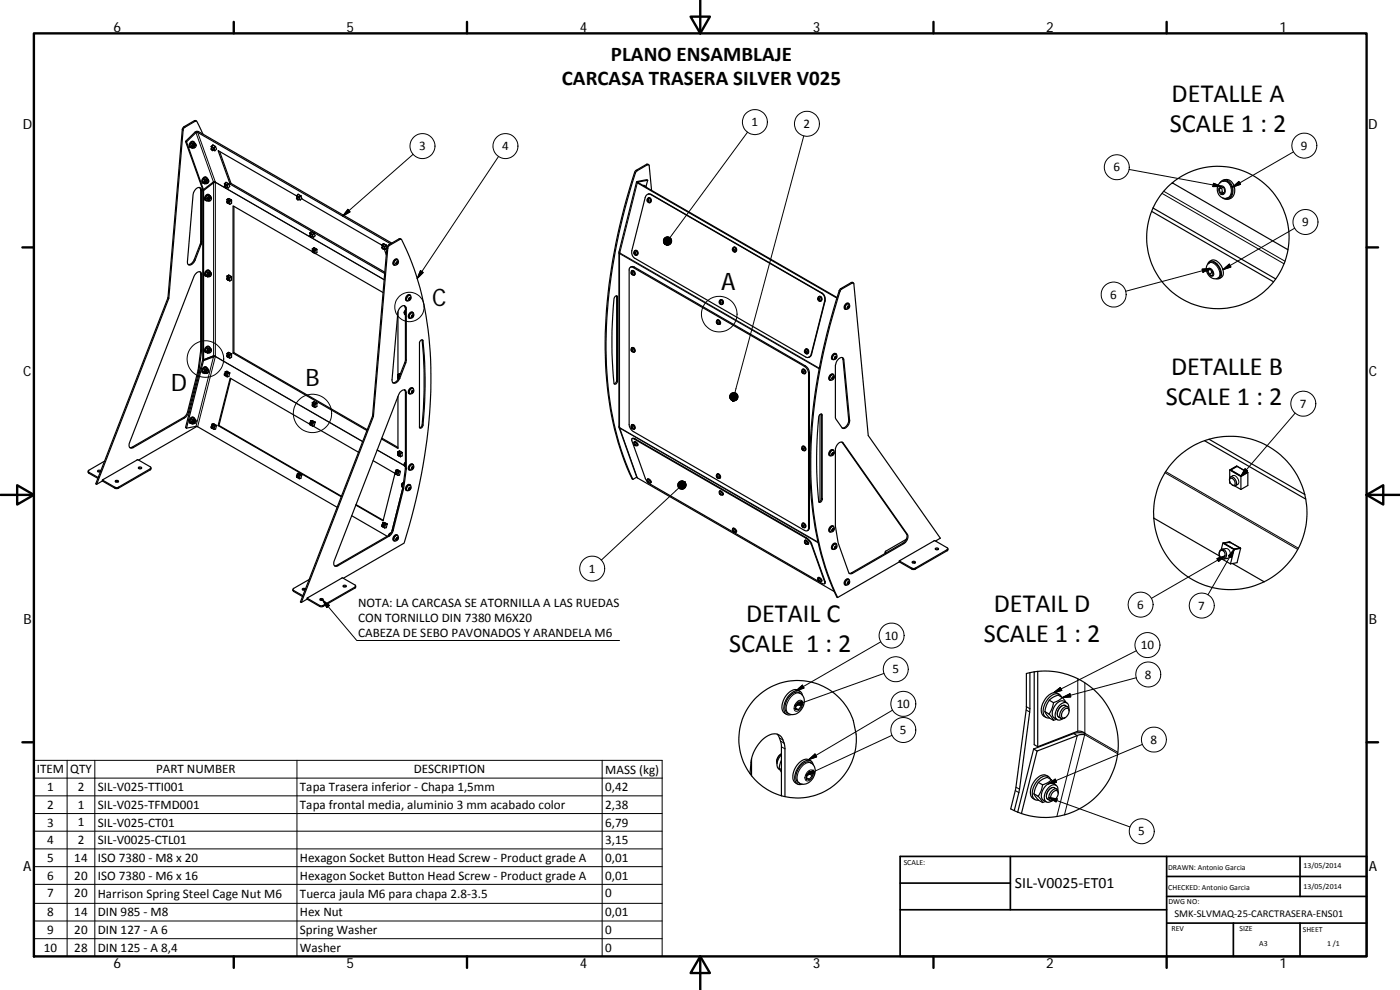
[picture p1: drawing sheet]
<svg xmlns="http://www.w3.org/2000/svg" width="420mm" height="297mm" viewBox="0 0 420 297" stroke-linecap="round" stroke-linejoin="round" font-family="sans-serif">
<defs><g id="words">
<g font-size="7.9">
<text x="351.6" y="30.6">DETALLE A</text>
<text x="351.1" y="39.6">SCALE 1 : 2</text>
<text x="351.5" y="112.5">DETALLE B</text>
<text x="349.9" y="121.5">SCALE 1 : 2</text>
<text x="298.2" y="183.8">DETAIL D</text>
<text x="223.9" y="186.5">DETAIL C</text>
<text x="218.8" y="195.5">SCALE 1 : 2</text>
<text x="295.3" y="192.7">SCALE 1 : 2</text>
</g>
<g font-size="7.2">
<text x="216.5" y="86.9">A</text>
<text x="129.7" y="91.8">C</text>
<text x="51.3" y="117.2">D</text>
<text x="91.7" y="115.9">B</text>
</g>
<g font-size="6.3">
<text x="183.4" y="18.4">PLANO ENSAMBLAJE</text>
<text x="168.6" y="25.6">CARCASA TRASERA SILVER V025</text>
</g>
<text font-size="4.7" x="304.6" y="266.5">SIL‐V0025‐ET01</text>
<g font-size="4.2">
<text x="34" y="9.6">6</text>
<text x="104" y="9.6">5</text>
<text x="174" y="9.6">4</text>
<text x="244" y="9.6">3</text>
<text x="314" y="9.6">2</text>
<text x="384" y="9.6">1</text>
<text x="6.8" y="38.7">D</text>
<text x="410.6" y="38.7">D</text>
<text x="7" y="112.9">C</text>
<text x="410.8" y="112.9">C</text>
<text x="7" y="187.1">B</text>
<text x="410.8" y="187.1">B</text>
<text x="7" y="261.3">A</text>
<text x="410.8" y="261.3">A</text>
<text x="34" y="290.4">6</text>
<text x="104" y="290.4">5</text>
<text x="174" y="290.4">4</text>
<text x="244" y="290.4">3</text>
<text x="314" y="290.4">2</text>
<text x="384" y="290.4">1</text>
</g>
<g font-size="3.9">
<text x="225.5" y="37.9">1</text>
<text x="241.2" y="38.4">2</text>
<text x="125.8" y="45.1">3</text>
<text x="150.7" y="45.1">4</text>
<text x="390.4" y="45">9</text>
<text x="334.2" y="51.5">6</text>
<text x="390.8" y="67.9">9</text>
<text x="333.2" y="89.7">6</text>
<text x="390.1" y="122.4">7</text>
<text x="176.8" y="171.9">1</text>
<text x="107.5" y="182.1">NOTA: LA CARCASA SE ATORNILLA A LAS RUEDAS</text>
<text x="341.3" y="182.7">6</text>
<text x="359.6" y="182.9">7</text>
<text x="107.5" y="186.6">CON TORNILLO DIN 7380 M6X20</text>
<text x="107.5" y="191.1">CABEZA DE SEBO PAVONADOS Y ARANDELA M6</text>
<text x="265.6" y="191.9">10</text>
<text x="342.4" y="194.8">10</text>
<text x="267.8" y="202">5</text>
<text x="343.6" y="203.6">8</text>
<text x="269.1" y="212.4">10</text>
<text x="270.1" y="220.3">5</text>
<text x="345.3" y="223.2">8</text>
<text x="11.1" y="232.1">ITEM</text>
<text x="21.1" y="232.1">QTY</text>
<text x="46.9" y="232.1">PART NUMBER</text>
<text x="124.2" y="232.1">DESCRIPTION</text>
<text x="181.6" y="232.2">MASS (kg)</text>
<text x="14.2" y="237.4">1</text>
<text x="23.3" y="237.4">2</text>
<text x="29.4" y="237.4">SIL‐V025‐TTI001</text>
<text x="90" y="237.4">Tapa Trasera inferior ‐ Chapa 1,5mm</text>
<text x="181.6" y="237.4">0,42</text>
<text x="14.2" y="242.7">2</text>
<text x="23.3" y="242.7">1</text>
<text x="29.4" y="242.7">SIL‐V025‐TFMD001</text>
<text x="90" y="242.8">Tapa frontal media, aluminio 3 mm acabado color</text>
<text x="181.6" y="242.7">2,38</text>
<text x="14.2" y="248">3</text>
<text x="23.3" y="248">1</text>
<text x="29.4" y="248">SIL‐V025‐CT01</text>
<text x="181.6" y="248">6,79</text>
<text x="341.6" y="250.6">5</text>
<text x="14.2" y="253.3">4</text>
<text x="23.3" y="253.3">2</text>
<text x="29.4" y="253.3">SIL‐V0025‐CTL01</text>
<text x="181.6" y="253.3">3,15</text>
<text x="14.2" y="258.6">5</text>
<text x="14.2" y="263.9">6</text>
<text x="22.3" y="258.6">14</text>
<text x="22.3" y="263.9">20</text>
<text x="29.4" y="258.6">ISO 7380 ‐ M8 x 20</text>
<text x="29.4" y="263.9">ISO 7380 ‐ M6 x 16</text>
<text x="90" y="258.7">Hexagon Socket Button Head Screw ‐ Product grade A</text>
<text x="90" y="264">Hexagon Socket Button Head Screw ‐ Product grade A</text>
<text x="181.6" y="258.6">0,01</text>
<text x="181.6" y="263.9">0,01</text>
<text x="14.2" y="269.2">7</text>
<text x="22.3" y="269.3">20</text>
<text x="29.4" y="269.3">Harrison Spring Steel Cage Nut M6</text>
<text x="90" y="269.3">Tuerca jaula M6 para chapa 2.8‐3.5</text>
<text x="181.6" y="269.3">0</text>
<text x="14.2" y="274.9">8</text>
<text x="22.3" y="274.9">14</text>
<text x="29.4" y="274.9">DIN 985 ‐ M8</text>
<text x="90" y="274.9">Hex Nut</text>
<text x="181.6" y="274.9">0,01</text>
<text x="14.2" y="280.2">9</text>
<text x="22.3" y="280.2">20</text>
<text x="29.4" y="280.2">DIN 127 ‐ A 6</text>
<text x="90" y="280.3">Spring Washer</text>
<text x="181.6" y="280.2">0</text>
<text x="13.2" y="285.6">10</text>
<text x="22.3" y="285.6">28</text>
<text x="29.4" y="285.6">DIN 125 ‐ A 8,4</text>
<text x="90" y="285.6">Washer</text>
<text x="181.6" y="285.6">0</text>
</g>
<text font-size="3.1" x="352.5" y="275.1">SMK‐SLVMAQ‐25‐CARCTRASERA‐ENS01</text>
<g font-size="2.4">
<text x="271.2" y="259.7">SCALE:</text>
<text x="350.6" y="260.9">DRAWN: Antonio Garcia</text>
<text x="391.2" y="260.6">13/05/2014</text>
<text x="350.6" y="267">CHECKED: Antonio Garcia</text>
<text x="391.2" y="266.6">13/05/2014</text>
<text x="350.6" y="271.4">DWG NO:</text>
<text x="351.6" y="279.3">REV</text>
<text x="372" y="279.4">SIZE</text>
<text x="391" y="279.5">SHEET</text>
<text x="377.9" y="283.8">A3</text>
<text x="398.3" y="283.8">1 /1</text>
</g>
</g></defs>
<g fill="none" stroke="#000" stroke-width=".36">
<path d="M59 36.3l-.7-.1-3.1 1.8-.5 .7-4.3 50.6M55.7 42.4l2.8-2.8 .5-.2 .6 .1 58 33.4M56 42.6l-.3-.2 5.1 14.3 .3 .2 3-2.3M56 42.6l2.8-2.8 .4-.1 58 33.5M56 42.6l5.1 14.3M57 43.8l.3 .5M57 43.8l.3 .2M57.3 44l.4 .4M57.3 42.9l-.3 .9M57.3 44.3l.4 .1M57.3 42.9l.4 .2M57.7 43.1l-.4 .9"/>
<path d="M57.9 44.4l-.2 .1M58.1 42.5a1.04 1.04 0 0 0-1.2 .5 1.04 1.04 0 0 0 .2 1.2M58.3 42.7a.98 .98 0 0 0-1.2 .1 .98 .98 0 0 0-.2 1.2l.4 .3M58.3 42.7l-.3-.2-.7 .4M58.3 42.7l-.6 .4M58.3 42.7l.3 .4M58.4 43.7l.2-.2a.33 .33 0 0 1 .1 .5 .33 .33 0 0 1-.4 .1zM58.7 43.1a.74 .74 0 0 0-1 .3 .74 .74 0 0 0 .2 1M58.7 43.4a.5 .5 0 0 0-.7 .2 .5 .5 0 0 0 .2 .7M58.8 43.5a.41 .41 0 0 0-.3-.4 .41 .41 0 0 0-.5 .4 .47 .47 0 0 0-.3 .6 .47 .47 0 0 0 .6 .2M58.8 43.7a.38 .38 0 0 0-.6 0 .38 .38 0 0 0 .3 .6v-.1M58.9 56.6a.89 .89 0 0 1 1.1-.3 .89 .89 0 0 1 .5 1v15.5l-1.9 5.2a1.62 1.62 0 0 1-2.1 1.4l-.3-.9 1.7-20.1 .4-1.1z"/>
<path d="M59.9 56.3l.3 .7v15.7l-1.9 5.2a2.03 2.03 0 0 1-1.8 1.5M60.8 54.5l.3 .5M60.8 54.5l.3 .2M60.8 57v50.7l.3 .2 3-1.2 .5 .2M60.8 57l.3 .2M60.9 40.2l-2-3.9-3.4 1.9-.5 .7-4.3 50.6-.3-.2M61 56.9l-.2 .1M61.1 57.2v50.7M61.1 54.7l.4 .4M61.1 53.6l-.3 .9M61.1 55l.4 .1M61.1 53.6l.4 .2"/>
<path d="M61.5 53.8l-.4 .9M61.7 55.1h-.2M61.7 59.3l.1 .8 .3 .2M61.7 59.3l.3 .2M61.9 53.2a1.05 1.05 0 0 0-1.1 .5 1.05 1.05 0 0 0 .1 1.2M62 59.5l.1 .8M62.1 53.4a.99 .99 0 0 0-1.2 .1 .99 .99 0 0 0-.2 1.2l.4 .3M62.1 53.4l-.3-.1-.7 .3M62.1 53.4l-.6 .4M62.1 53.4l.3 .4M62.2 54.4l.2-.1a.32 .32 0 0 1 .2 .4 .32 .32 0 0 1-.5 .1zM62.2 58.6l-.5 .7"/>
<path d="M62.2 58.6h.7M62.2 58.6l.4 .2M62.5 53.8a.73 .73 0 0 0-1 .3 .73 .73 0 0 0 .2 1M62.5 54.1a.5 .5 0 0 0-.6 .2 .5 .5 0 0 0 .1 .7M62.6 58.8h.6M62.6 58.8l-.6 .7M62.6 54.5v-.2a.41 .41 0 0 0-.6 .1 .41 .41 0 0 0 .3 .6v-.1M62.6 54.2a.42 .42 0 0 0-.4-.4 .42 .42 0 0 0-.4 .4 .46 .46 0 0 0-.3 .6 .46 .46 0 0 0 .7 .2M62.7 58.4a1.03 1.03 0 0 0-1.1 .5 1.03 1.03 0 0 0 .1 1.2M62.9 58.6l.3 .2M62.9 58.6a1.01 1.01 0 0 0-1.2 .2 1.01 1.01 0 0 0-.1 1.2l.3 .2M63 59.6l.2-.1a.32 .32 0 0 1 .2 .5 .32 .32 0 0 1-.5 0z"/>
<path d="M63.2 58.8l.1 .3a.74 .74 0 0 0-1 .3 .74 .74 0 0 0 .2 .9M63.4 59.4a.5 .5 0 0 0-.7 .1 .5 .5 0 0 0 .2 .7M63.4 44l.8 .5M63.4 44.7l.4 .5zM63.4 44l.1 .5M63.4 44l.5-.5 .8 .5 .3 .7-.5 .5M63.4 44.8v-.2l.3 .2 .2 .3-.1 .1M63.4 59.5a.4 .4 0 0 0-.3-.5 .4 .4 0 0 0-.5 .4 .47 .47 0 0 0-.3 .6 .47 .47 0 0 0 .7 .2M63.5 44h.1M63.5 59.7l-.1-.2a.45 .45 0 0 0-.5 .2 .45 .45 0 0 0 .1 .5h.2M63.5 44l.7 .4M63.7 44.3l-.3 .3"/>
<path d="M63.9 54.7l.2 .2M63.9 43.5l-.5 .5 .8 .5 .5-.5M63.9 43.5l.8 .5M63.9 43.5l-.4 .5M64.1 54.6h.5l-.5 .3M64.1 45l.4 .2M64.1 54.9l-3 2.3M64.2 44.9l-.3 .3M64.2 44.5l.3 .7M64.2 44.4v.1M64.3 54.5l-.2 .1M64.7 44h.1"/>
<path d="M64.7 44l-.5 .4M64.7 44l-.5 .5M65.9 45.4l3.4 9.6M67.3 55.9l.1-.1 .3 .2 .2 .3-.2 .1M67.3 55.2l.9 .5M67.3 55.2l.2 .4M67.4 55.9l.4 .4zM67.4 55.2h.1M67.4 55.2l.5-.5 .7 .5M67.4 55.2l.8 .4M67.7 55.5l-.4 .3M67.8 54.7l.9 .5"/>
<path d="M67.8 54.7l-.5 .5M67.8 54.7l-.4 .5 .8 .4 .5-.4M68.1 56.2l.4 .2M68.1 59.8l.9 .5M68.1 59.8v.6a.31 .31 0 0 1 .5 .2 .31 .31 0 0 1-.2 .4h-.1M68.2 56.1l-.3 .3M68.2 55.7l.3 .7M68.2 55.6h.1M68.2 59.8v.1M68.2 59.8l.5-.2 .8 .4M68.2 59.8l.8 .5M68.6 59.6l.9 .4v1l-.5 .3"/>
<path d="M68.6 55.2h.1M68.6 55.2l-.4 .4M68.6 59.6l-.5 .2M68.7 59.6l-.5 .2 .8 .5 .5-.3M68.7 55.2l.2 .7-.4 .5M68.7 55.2l-.5 .5M69.1 55.3l-3.6-10.1 23.5 13.6M69.1 55.3l46.4 26.8M69.3 55l46.2 26.7M69.3 55l-.2 .3M89 59.5l.4 .2v.3M89 59.5l.4 .4z"/>
<path d="M89 59.5v.1M89 58.8l.2 .4M89 58.8l.8 .4M89 58.8l.5-.5 .8 .5 .3 .8-.5 .4M89.1 58.8h.1M89.1 58.8l.7 .4M89.3 59.1l-.3 .3M89.5 58.3l-.5 .5 .8 .4 .5-.4M89.5 58.3l.8 .5M89.5 58.3l-.4 .5M89.7 59.8l.4 .2M89.8 59.7l-.3 .2"/>
<path d="M89.8 59.2l.3 .8M89.8 59.2h.1M90.3 58.8l-.5 .4M90.3 58.8h.1M90.5 59.6l24.1 14M191 54.6l-5.2 20.9 .1 .6-.1-.4M193 55.6l.5 .1M193.1 55.7h.3l.3 .3M193.4 55.9l.3 .1M193.7 56l.3 .2M194 58.5l.6-.3 .7 .2 51.3 29.6a2.17 2.17 0 0 1 .9 2.3l-4 15.9a1.12 1.12 0 0 1-1.7 .9l-51.3-29.6a2.16 2.16 0 0 1-.9-2.3l4-16zM194 56.2v.1"/>
<path d="M194.4 54.1l-.3-.2-3.1 .7 60.2 34.8M194.4 54.1l-3 .6 59.8 34.6M194.4 59.6a.63 .63 0 0 1 .9 .4 .63 .63 0 0 1-.7 .7M194.4 54.1l-.6 2 .2 .1M194.4 59.6a.62 .62 0 0 1 .9 .1 .62 .62 0 0 1-.3 .9 .62 .62 0 0 1-.8-.4zM194.5 60v.3M194.5 60h-.2M194.6 59.9l-.1 .1M194.6 58.2l.8 .1 51.4 29.7a2.17 2.17 0 0 1 .8 2.3l-4.1 16.2-.2 .4-.8 .4M194.7 59.4a.76 .76 0 0 1 .8 .6 .76 .76 0 0 1-.6 .8M194.7 49.4l-.7-.1-3.3 2a162.9 162.9 0 0 0-8.8 60.5 86.2 86.2 0 0 0 7.8 31.9l.3 .1M195.5 57.1l-.7-7.6-.5-.1-3.3 2a162.3 162.3 0 0 0-8.9 60.5 87.3 87.3 0 0 0 7.9 31.9"/>
<path d="M351.8 54.9l-1.3 1.1-2.3 2.7-2.2 3.7M351.8 54.9a21.3 21.3 0 0 1 24.4-2.1 21.3 21.3 0 0 1 10.3 22.1zM366 55a2.12 2.12 0 0 1 2.3-.6 2.12 2.12 0 0 1 1.4 1.9 2.2 2.2 0 0 1-.4 2.6 2.2 2.2 0 0 1-2.5 .4 2.89 2.89 0 0 1-.8-4.3zM366.1 54.9a2.02 2.02 0 0 1 2.1-.9 2.02 2.02 0 0 1 1.5 1.7 2.82 2.82 0 0 1-1.6 4.1l-1.2-.4M366.6 55.9l.8 .5 .2 1.2-.7 .6-.8-.4-.2-1.2zM366.6 56.5l-.7 .1M366.6 56.5l.2 1.1M366.8 57.6l.5 .2M366.8 57.6l-.7 .2M367 56.2l-.4 .3M367.3 54a2.84 2.84 0 0 1 3.2 3.6 2.31 2.31 0 0 1-2.1 2.2M62.1 60.3h.4"/>
<path d="M68.1 60.7l.2 .2M68.4 60.2l-.2 .1M68.5 61l.5 .3M68.7 60.9l-.1 .1M69 60.3v1M69.5 60h.1M69.5 60l-.5 .3M70.2 61.9v43.9M93 70.7v-.1l.3 .2 .2 .3h-.2M93 70l.8 .5M93 70l.1 .4M93 70.7l.4 .4z"/>
<path d="M93.1 70h.1M93.1 70l.7 .4M93.2 70.3l-.2 .3M93.5 69.5l.8 .5 .3 .7-.5 .5M93.5 69.5l-.5 .5M93.5 69.5l-.5 .5 .8 .4 .5-.4M93.5 69.5l-.4 .5M93.5 69.5l.7 .5M93.7 71l.4 .2M93.7 75.4v-.2a.31 .31 0 0 1 .5 .1 .31 .31 0 0 1-.2 .5l-.1-.1M93.7 74.7l.9 .4M93.7 74.7l.6-.4 .8 .5v1l-.5 .3"/>
<path d="M93.7 74.7v.5M93.8 70.9l-.3 .2M93.8 70.5l.3 .7M93.8 70.4h.1M93.8 74.7h.1M93.8 74.7l.8 .4M93.9 75.7l-24-13.9v44.2M94 75.1h-.2M94.1 75.8l.5 .3M94.2 70h.1M94.2 70l-.4 .4M94.3 74.4l-.5 .3"/>
<path d="M94.3 74.3l-.5 .4 .8 .4 .5-.3M94.3 74.4l.7 .4M94.3 70l-.5 .5M94.3 75.7l-.1 .1M94.6 75.1v1M94.6 76.1l20.4 11.7M95 74.8h.1M95 74.8l-.4 .3M95.1 74.8l-.5 .3M114.6 74.3l.1-.1 .3 .2 .1 .3M114.6 73.6l.8 .4M114.6 73.6l.2 .4"/>
<path d="M114.6 74.3l.4 .4zM114.7 73.6l.4-.5 .8 .5M114.7 73.6h.1M114.7 73.6l.7 .4M114.9 73.9l-.3 .3M115 74.7h.1M115.1 73.1l.8 .5 .2 .6M115.1 73.1l-.5 .5M115.1 73.1l-.5 .5 .8 .4 .5-.4M115.4 74.4l-.3 .3M115.4 74l.3 .8M115.4 74h.1"/>
<path d="M115.7 74.8l-.4-.2 .6 1.9M115.9 73.6h.1M115.9 73.6l-.5 .4M116.1 74.4l-.4 .4M118.6 78.1a.72 .72 0 0 1 1 .4 .72 .72 0 0 1-.5 .9 .67 .67 0 0 1-1-.2 .67 .67 0 0 1 .4-1zM118.9 79.1l.2 .1M119.1 78.6v.2M119.1 78.6h.3v.3l-.5 .3zM119.1 78.8l-.2 .2M119.1 78.8l.3 .1M119.2 77.8a1.05 1.05 0 0 0-1.1 .5 1.05 1.05 0 0 0 .1 1.2M119.4 78.1a.71 .71 0 0 0-.8-.3 .71 .71 0 0 0-.5 .8 .55 .55 0 0 0-.1 .6 .55 .55 0 0 0 .6 .3"/>
<path d="M120.4 71.8l-.6-.1-3.2 1.8-.5 .7-4.3 50.6M185.7 75.9v52.1l.3 .5-.2-.4M190.4 75.4a.63 .63 0 0 1 1 .4 .63 .63 0 0 1-.8 .7M190.5 75.6l.2 .2-.1 .4-.3-.4zM190.5 75.8l.1 .3M190.5 75.8h-.2M190.6 76.1h.1M190.6 76.1h-.2M190.6 75.7l-.1 .1M190.7 75.2a.73 .73 0 0 1 .8 .6 .73 .73 0 0 1-.5 .8M194.3 60h.4l-.1 .4zM194.5 60.3h.2"/>
<path d="M194.5 60.3h-.1M219.9 74.4a.61 .61 0 0 1 1 .1 .61 .61 0 0 1-.3 .9 .61 .61 0 0 1-.8-.5zM220 74.4a.63 .63 0 0 1 .9 .4 .63 .63 0 0 1-.7 .7M220.1 74.7l.2 .1-.1 .4-.2-.1zM220.1 74.8l.1 .3M220.1 74.8h-.2M220.2 75.1h.1M220.2 75.1h-.2M220.2 74.7l-.1 .1M220.3 74.2a.73 .73 0 0 1 .8 .6 .73 .73 0 0 1-.6 .8M345.6 63.4l36.6 21.2M346 62.4a21.4 21.4 0 0 0 8.8 27.3 21.4 21.4 0 0 0 28.1-6"/>
<path d="M346 62.4l36.9 21.3M362.5 79.2a1.35 1.35 0 0 1 1.1-.9 1.35 1.35 0 0 1 1.3 .6 3.7 3.7 0 0 1 1.3 4.5l-.7 .3-.5-.1M362.7 79a1.79 1.79 0 0 1 2.8 .8 2.45 2.45 0 0 1 .1 3.6 2.76 2.76 0 0 1-3.1-1.1 2.76 2.76 0 0 1 .2-3.3zM363 78.5a2.17 2.17 0 0 1 3.3 1 2.83 2.83 0 0 1 .3 3.7l-.6 .4M386.5 74.9l-.9 3.7-1.4 2.9-1.3 2.2M50.4 89.3l-21.7 55.9 .3 .1M50.7 89.5l-21.7 55.8M58.7 82.2a.95 .95 0 0 1 .8-.7 .95 .95 0 0 1 1 .6v23.2l-.8 6.1-3.2 12.7-1.1 1.3-15.4 8.9a.86 .86 0 0 1-1.2-.1 .86 .86 0 0 1 0-1.1zM60 81.5l.2 .5v23.2l-.8 6-3.2 12.7-.5 .8-.6 .5-15.4 9-.7 .1M61.6 82.4l.4 .5M61.6 82.4l.3 .2M61.9 82.6l.4 .5"/>
<path d="M62 81.6l-.4 .8M62 82.9l.3 .2M62 81.6l.3 .1M62.3 81.7l-.4 .9M62.5 83l-.2 .1M62.7 81.1a1.03 1.03 0 0 0-1.1 .5 1.03 1.03 0 0 0 .1 1.2M62.9 81.3a.86 .86 0 0 0-1 0 .86 .86 0 0 0-.4 .9l.1 .5 .4 .2M63 81.3l.2 .4M63 81.3l-.7 .4M63 81.3l-.4-.1-.6 .4M63 82.3l.2-.1a.33 .33 0 0 1 .2 .5 .33 .33 0 0 1-.5 0zM63.3 81.8a.74 .74 0 0 0-1 .3 .74 .74 0 0 0 .2 .9"/>
<path d="M63.4 82.1a.5 .5 0 0 0-.7 .1 .5 .5 0 0 0 .2 .7M63.4 82.2a.41 .41 0 0 0-.3-.5 .41 .41 0 0 0-.5 .4 .47 .47 0 0 0-.2 .6 .47 .47 0 0 0 .6 .3M63.5 82.4a.31 .31 0 0 0-.3-.4 .31 .31 0 0 0-.3 .3l-.1 .6 .4-.1M68.1 83.6v-.1a.31 .31 0 0 1 .5 .1 .31 .31 0 0 1-.3 .5M68.1 83.6v.1M68.1 82.8l.9 .5 .5-.3M68.1 82.8l.5-.3 .9 .5v1l-.5 .3M68.1 82.8v.7M68.1 83.8h.1M68.2 83.5l.4-.2 .1 .3M68.2 82.8v.1M68.2 82.8l.5-.2 .8 .4"/>
<path d="M68.2 82.8l.8 .5M68.7 82.6l-.5 .2 .8 .5 .5-.3M68.7 84l-.1 .1 .4 .2M69 83.3v1M69.5 83h.1M69.5 83l-.5 .3M119.4 93.6v18.8M120.2 92.2a.94 .94 0 0 1 1.1-.5 .94 .94 0 0 1 .6 1.1v15.5l-1.9 5.2a1.69 1.69 0 0 1-2.1 1.3l-.2-.8 1.7-20.4zM121.3 93.8l.4-.6-.4 .8M121.3 91.7l.4 1v15.2l-2 5.4a1.98 1.98 0 0 1-1.8 1.5M121.5 94.3v.1M121.5 94.3l.2 .3"/>
<path d="M121.5 94.3l.2 .1M121.7 93.3l-.4 .7 .2 .3M121.7 93.7l-.2 .6M122.2 88.9a.72 .72 0 0 1 1.2 .1 .72 .72 0 0 1-.4 1.1l-.3 .1a.63 .63 0 0 1-.7-.3 .63 .63 0 0 1 .1-.8zM122.9 89.3v.2M122.9 89.3h.3v.3l-.5 .3zM122.9 89.5l-.2 .2 .2 .2M122.9 89.5l.3 .1M123.1 88.5a1.03 1.03 0 0 0-1.2 .5 1.03 1.03 0 0 0 .2 1.2M123.2 94a.74 .74 0 0 1 1 .4 .74 .74 0 0 1-.5 1h-.2a.69 .69 0 0 1-.8-.4 .69 .69 0 0 1 .4-.9zM123.2 88.8a.72 .72 0 0 0-.8-.3 .72 .72 0 0 0-.4 .8 .54 .54 0 0 0-.2 .6 .54 .54 0 0 0 .6 .3M123.7 94.6l.1 .1"/>
<path d="M123.8 94.5h.2v.3l-.5 .3zM123.8 94.7l-.3 .3 .3 .1M123.8 94.7l.2 .1M123.9 93.7a1.04 1.04 0 0 0-1.2 .5 1.04 1.04 0 0 0 .2 1.2M124.1 94a.71 .71 0 0 0-.9-.2 .71 .71 0 0 0-.4 .7 .56 .56 0 0 0-.2 .7 .56 .56 0 0 0 .6 .3M184.6 88.9l.6-.1 .1 .3v25.2a.64 .64 0 0 1-.2 .8 .64 .64 0 0 1-.8-.1 121.4 121.4 0 0 1 .1-25.7zM185 88.8l.1 25.4-.3 .7-.5 .2M189.1 80.2h.8l51.7 29.9a2.69 2.69 0 0 1 1.1 2v46.3a.76 .76 0 0 1-.4 .8 .76 .76 0 0 1-.9-.1l-51.3-29.6a2.68 2.68 0 0 1-1.3-2.1v-46.4zM189.2 80.2l.6-.3 .5 .2 51.4 29.7a2.54 2.54 0 0 1 1.2 2.1v46.6l-.6 .7M189.5 81.4a.64 .64 0 0 1 .9 .3 .64 .64 0 0 1-.3 .9M189.5 81.4a.6 .6 0 0 1 .9 .4 .6 .6 0 0 1-.5 .8l-.5-.6zM189.5 82l.2-.1 .1 .2"/>
<path d="M189.6 81.8l.2 .1v.4l-.3-.3zM189.6 81.3a.76 .76 0 0 1 .9 .3 .76 .76 0 0 1-.1 1M189.8 82.1l.1 .1M189.8 82.1l-.2 .1M215.1 96.2a.68 .68 0 0 1 .8 .1 .68 .68 0 0 1 .2 .8l-.4 .2M215.1 96.2a.6 .6 0 0 1 .9 .3 .6 .6 0 0 1-.4 .8l-.6-.5zM215.2 96.6l.3 .4-.1 .1-.3-.3zM215.2 96.1a.76 .76 0 0 1 .9 .3 .76 .76 0 0 1-.1 .9M215.3 96.6l-.2 .2M215.3 96.6l.1 .3M215.4 96.9h.1M215.4 96.9l-.2 .1"/>
<path d="M216 90.1a.63 .63 0 0 1 1 .5 .63 .63 0 0 1-.8 .7M216 90.1a.61 .61 0 0 1 1 .2 .61 .61 0 0 1-.4 .9 .61 .61 0 0 1-.8-.5zM216.1 90.4l.2 .2-.1 .4-.2-.1zM216.1 90.6l.1 .2M216.1 90.6h-.1M216.2 90.8l.1 .1M216.2 90.8l-.2 .1M216.2 90.5l-.1 .1M216.3 89.9a.74 .74 0 0 1 .8 .6 .74 .74 0 0 1-.5 .9M216.5 91.3h.1M245.5 89.6h.4l-.1 .4zM245.6 89.2a.63 .63 0 0 1 1 .4 .63 .63 0 0 1-.8 .7"/>
<path d="M245.7 89.6l.1 .3M245.7 89.6h-.2M245.8 89.9h.1M245.8 89.9h-.2M245.8 89.5l-.1 .1M245.9 88.9a.75 .75 0 0 1 .8 .6 .75 .75 0 0 1-.5 .9M254 91.3a.74 .74 0 0 1 1.1 .4 .74 .74 0 0 1-.6 1l-.2 .1a.63 .63 0 0 1-.7-.3 .63 .63 0 0 1 .1-.8zM254.6 91.9v.1M254.6 92l.2 .1M254.6 92l-.3 .3 .3 .1M254.6 91.8l.2 .3-.2 .3h-.3zM254.7 91.1a1.03 1.03 0 0 0-1.2 .4 1.03 1.03 0 0 0 .2 1.3"/>
<path d="M254.9 91.3a.72 .72 0 0 0-.9-.2 .72 .72 0 0 0-.4 .7 .54 .54 0 0 0-.1 .7 .54 .54 0 0 0 .6 .3M256.1 84.9l-.6-.1-3.4 2a161.3 161.3 0 0 0-8.6 62.7 86.2 86.2 0 0 0 7.6 29.6l.3 .2M362.9 80.6l.8 .5 .5 1-.5 .6-.8-.4-.4-1.1zM363.2 80.8l-.7 .4M363.3 80.8l.4 1M363.7 81.8l.4 .2M363.7 81.8l-.8 .5M60.8 108.1l-5.1 20.2 .3 .2M60.8 108.1l.3 .1M60.8 111.4l.3 .5M60.8 111.4l.3 .2M61.1 108.2l-5.1 20.3"/>
<path d="M61.1 111.6l.4 .5M61.1 110.6l-.3 .8M61.1 111.9l.4 .2M61.1 110.6l.4 .2M61.5 110.8l-.4 .8M61.6 105.3l.7 .6M61.6 105.3l.3 .2M61.7 112l-.2 .1M61.9 110.2a1.05 1.05 0 0 0-1.2 .5 1.05 1.05 0 0 0 .2 1.2M61.9 105.5l.4 .4M62 104.4l-.4 .9M62 104.4l.3 .2"/>
<path d="M62.1 110.4a.96 .96 0 0 0-1.2 .1 .96 .96 0 0 0-.2 1.1l.4 .3M62.1 110.4l-.3-.2-.7 .4M62.1 110.4l-.6 .4M62.1 110.4l.3 .4M62.2 111.4l.2-.2a.33 .33 0 0 1 .2 .5 .33 .33 0 0 1-.5 0zM62.3 104.6l-.4 .9M62.5 110.8a.73 .73 0 0 0-1 .3 .73 .73 0 0 0 .2 .9M62.5 105.8l-.2 .1M62.5 111.1a.49 .49 0 0 0-.6 .2 .49 .49 0 0 0 .1 .7M62.6 111.4v-.2a.41 .41 0 0 0-.6 .2 .41 .41 0 0 0 .3 .5M62.6 111.2a.42 .42 0 0 0-.4-.5 .42 .42 0 0 0-.4 .4 .47 .47 0 0 0-.2 .6 .47 .47 0 0 0 .6 .3M62.7 104a1.03 1.03 0 0 0-1.1 .5 1.03 1.03 0 0 0 .1 1.2"/>
<path d="M62.9 104.2a.79 .79 0 0 0-.9-.1 .79 .79 0 0 0-.4 .8l-.1 .6 .5 .3M63 104.2l.3 .4a.74 .74 0 0 0-1 .3 .74 .74 0 0 0 .2 1M63 104.2l-.7 .4M63 104.2l-.4-.2-.6 .4M63 105.2l.2-.2a.33 .33 0 0 1 .2 .5 .33 .33 0 0 1-.5 .1zM63.4 104.9a.5 .5 0 0 0-.7 .2 .5 .5 0 0 0 .2 .7M63.4 105a.41 .41 0 0 0-.3-.4 .41 .41 0 0 0-.5 .3 .47 .47 0 0 0-.3 .7 .47 .47 0 0 0 .7 .2M63.5 105.2h.1M63.5 105.2a.38 .38 0 0 0-.7 0 .38 .38 0 0 0 .3 .6l.1-.1M63.8 106.9l.3 .2M63.8 106.9l-3 1.2M64.1 107.1l-3 1.1"/>
<path d="M64.6 106.9l-.5 .2M64.6 106.9h-.8M67.4 112.5l.8 .6M67.6 111.5l-.1 .5 .3-.1M67.6 111.5l.9 .5M67.7 111.5l.5-.1 .7 .5M67.7 111.5h.1M67.7 111.5l.8 .5M68 112.7h-.3M68.1 111.4l.8 .5-.2 1.1-.5 .1M68.1 111.4l-.5 .1M68.1 106.7v-.1a.31 .31 0 0 1 .5 .2 .31 .31 0 0 1-.2 .4h-.1"/>
<path d="M68.1 106l.9 .5 .5-.3M68.1 111.4l-.4 .1 .8 .5 .4-.1M68.1 106v.8M68.1 106.9l.1 .2M68.2 106l.5-.2 .8 .4M68.2 106v.1M68.2 106l.8 .5M68.4 106.4l-.2 .2M68.5 112l-.3 1.1M68.5 112h.1M68.5 107.2l.5 .3M68.6 105.7l-.5 .3"/>
<path d="M68.6 105.7l.9 .5M68.7 105.7l-.5 .3 .8 .5 .5-.3M68.7 107.1l-.1 .1M68.9 111.9h.1M68.9 111.9l-.4 .1M69 106.5v1M69.3 113.6l-3.6 14.1M69.5 106.2v1l-.5 .3M69.5 106.2l-.5 .3M69.9 106l40.2 23.2M70.2 105.8l40 23.1M70.2 105.8l-.3 .2"/>
<path d="M119.3 112.4l.6 .4M119.3 112.4v.7M119.3 113.3v.1M119.3 113.4h.1M119.4 112.4l.5 .4M119.4 113.5v.4M119.4 119v15.5l-4.9-2.8M119.6 112.9l.3 .1M119.6 112.9h.1M119.6 112.9l-.2 .1M119.7 113.3l-.3-.1 .1 .4M119.8 113.2l-.3-.2-.2 .3"/>
<path d="M119.9 112.1l-.5 .3M119.9 112.1l-.5 .3 .5 .3M119.9 112.1l.2 .2-.2-.2-.6 .3M120.1 117.7a.97 .97 0 0 1 .9-.7 .97 .97 0 0 1 .9 .6v23.2l-.8 5.8-3.2 12.9-.9 1.2-15.6 9.1a.85 .85 0 0 1-1.1-.1 .85 .85 0 0 1-.1-1.2zM121.4 117l.3 .7v22.9l-.8 5.8-3.4 13.2-.9 1.1-15.5 8.9-.7 .2M121.5 117.1l.1 .1M121.5 117.1h.1M123.2 116.7a.76 .76 0 0 1 1.1 .5 .76 .76 0 0 1-.8 .9 .68 .68 0 0 1-.8-.4 .68 .68 0 0 1 .4-.8zM123.7 117.3l.1 .1M123.8 117.2h.2v.3l-.5 .3zM123.8 117.4l-.3 .2 .3 .2M123.8 117.4l.2 .1"/>
<path d="M123.9 116.4a1.04 1.04 0 0 0-1.2 .5 1.04 1.04 0 0 0 .2 1.3M124.1 116.7a.71 .71 0 0 0-.9-.2 .71 .71 0 0 0-.4 .7 .54 .54 0 0 0-.2 .7 .54 .54 0 0 0 .6 .3M126.3 102.1l.5-.1a107.4 107.4 0 0 1-.1 26.1 .42 .42 0 0 1-.4 .4 .42 .42 0 0 1-.4-.4v-25.3zM126.6 102a115.2 115.2 0 0 1-.1 26l-.6 .3M189.5 104.6a.59 .59 0 0 1 .8 .3 .59 .59 0 0 1-.4 .7l-.5-.5zM189.5 104.6a.64 .64 0 0 1 .9 .2 .64 .64 0 0 1-.3 .9M189.5 105.1l.2-.2 .1 .3M189.6 104.9l.2 .5-.3-.3zM189.6 104.4a.75 .75 0 0 1 .9 .3 .75 .75 0 0 1-.1 .9M189.8 105.2l.1 .1M189.8 105.2l-.2 .1M240.7 111a.64 .64 0 0 1 .8 0 .64 .64 0 0 1 .2 .7l-.1 .4h-.2"/>
<path d="M240.7 111.5l.2-.1 .1 .3M240.8 111.4l.3 .4-.1 .1zM240.8 110.9a.62 .62 0 0 1 .8 .5 .62 .62 0 0 1-.5 .7l-.5-.5zM240.8 110.8a.74 .74 0 0 1 .9 .4 .74 .74 0 0 1-.1 .9M241 111.7h.1M241 111.7l-.2 .1M241.6 104.9a.62 .62 0 0 1 1 .5 .62 .62 0 0 1-.8 .7M241.7 105.2l.3 .4-.2 .2-.2-.4zM241.8 105.3v.3M241.8 105.3l-.2 .1M241.8 105.6l.1 .1M241.8 105.6l-.2 .1"/>
<path d="M241.8 105.3h.1M241.9 104.8h.1M241.9 104.7a.75 .75 0 0 1 .8 .6 .75 .75 0 0 1-.5 .9M249.4 112.6a.74 .74 0 0 1 1 .4 .74 .74 0 0 1-.5 1h-.2a.7 .7 0 0 1-.8-.4 .7 .7 0 0 1 .3-.9zM249.7 113.6l.2 .1M249.9 113.1v.2M249.9 113.3l.3 .1M249.9 113.3l-.2 .2M249.9 113.1h.3v.3l-.5 .3zM250.1 112.3a1.05 1.05 0 0 0-1.2 .5 1.05 1.05 0 0 0 .2 1.2M250.2 106.4a.74 .74 0 0 1 1 .4 .74 .74 0 0 1-.5 1h-.2a.68 .68 0 0 1-.8-.4 .68 .68 0 0 1 .4-.8zM250.3 112.6a.7 .7 0 0 0-.9-.3 .7 .7 0 0 0-.4 .8 .55 .55 0 0 0-.2 .6 .55 .55 0 0 0 .6 .3"/>
<path d="M250.8 107v.1M250.8 107.1l.2 .2M250.8 106.9l.2 .1v.3l-.5 .2zM250.8 107.1l-.3 .3 .3 .1M250.9 106.2a1.03 1.03 0 0 0-1.2 .4 1.03 1.03 0 0 0 .2 1.3M251.1 106.4a.71 .71 0 0 0-.9-.2 .71 .71 0 0 0-.4 .7 .55 .55 0 0 0-.2 .7 .55 .55 0 0 0 .6 .3M251.6 107.7a.83 .83 0 0 1 .9-.5 .83 .83 0 0 1 .7 .8l1.8 18.1a2.26 2.26 0 0 1-2 2.4l-2.3-3.1v-15.5a3.1 3.1 0 0 1 .9-2.2zM252.8 107.3l.2 .5 1.7 18.2a2.26 2.26 0 0 1-2 2.4M31.4 138.4l-4.9 2.9 .2 .4 2.8 1.6M41.1 138l.2-.1 3.8 2.2 .1 .5-10 5.7-.7-.1-3.8-2.2M41.1 138l-10.2 5.9M56 128.5l2.8-.6 .5 .1 41.9 24.2"/>
<path d="M57 126.5l.3 .5M57 126.5l.3 .2M57.3 126.7l.4 .5M57.3 125.7l-.3 .8M57.3 127l.4 .2M57.3 125.7l.4 .2M57.7 125.9l-.4 .8M57.9 127.1l-.2 .1M58.1 125.2a1.05 1.05 0 0 0-1.2 .5 1.05 1.05 0 0 0 .2 1.3M58.3 125.5a.97 .97 0 0 0-1.2 .1 .97 .97 0 0 0-.2 1.1l.4 .3M58.3 125.5l-.3-.2-.7 .4M58.3 125.5l-.6 .4"/>
<path d="M58.3 125.5l.3 .4M58.4 126.4l.2-.1a.33 .33 0 0 1 .1 .5 .33 .33 0 0 1-.4 0zM58.7 125.9a.74 .74 0 0 0-1 .3 .74 .74 0 0 0 .2 .9M58.7 126.2a.5 .5 0 0 0-.6 .2 .5 .5 0 0 0 .1 .6M58.8 126.3a.4 .4 0 0 0-.4-.5 .4 .4 0 0 0-.4 .4 .48 .48 0 0 0-.3 .6 .48 .48 0 0 0 .5 .3h.1M58.8 126.5v-.2a.46 .46 0 0 0-.6 .2 .46 .46 0 0 0 .1 .6l.2-.1M59.1 128l-17.5 10M63.4 128.3l.8 .5M63.6 127.3l.9 .5M63.6 127.3l-.1 .5M63.7 127.3l.5-.1 .7 .5M63.7 127.3h.1"/>
<path d="M63.7 127.3l.8 .4M63.9 127.7l-.3 .1M64 128.4l-.3 .1M64.1 127.2l.9 .5M64.1 127.2l-.5 .1M64.1 127.2l-.4 .1 .8 .5M64.5 127.7v.1M64.9 127.7h-.4M64.9 127.7h.1M64.9 127.7l-.4 .1M65 127.7l-.3 1.1h-.5M65 127.7l-.5 .1-.3 1"/>
<path d="M65.5 127.7l36.9 21.3M65.5 127.7l3.6-14.2 24.7 14.4M65.7 127.7l36.8 21.2M65.7 127.7h-.2M93 126.9a.29 .29 0 0 1 .4 0 .29 .29 0 0 1 0 .4 .29 .29 0 0 1-.4 0zM93.2 126.3l-.1 .5 .4-.1M93.3 126.3l.8 .5M93.3 126.3l.4-.1 .9 .5M93.3 126.3l.5-.1 .7 .5M93.3 126.3h.1M93.3 126.3l.8 .4M93.6 127.4l-.3 .1"/>
<path d="M93.7 120.8l.9 .5 .5-.3M93.7 120.8l.6-.3 .8 .5M93.7 120.8v.6M93.7 121.7l.1 .1M93.7 121.5v.1M93.7 121.5v-.1a.31 .31 0 0 1 .5 .1 .31 .31 0 0 1-.2 .5l-.1-.1M93.8 120.8h.1M93.8 120.8l.8 .5M93.9 127.8l13.7 7.9M94 121.3h-.2M94.1 126.7v.1M94.1 122l.5 .3"/>
<path d="M94.3 120.5l-.5 .3M94.3 120.5l-.5 .3 .8 .5 .4-.3M94.3 120.5l.7 .5M94.3 121.9l-.1 .1M94.5 126.7h-.4M94.5 126.7h.1M94.5 126.7l-.4 .1M94.6 126.7l-.3 1.1-.5 .1M94.6 126.7l-.5 .1-.3 1.1M94.6 121.3v1M95 121l-.4 .3M95.1 121v1l-.5 .3"/>
<path d="M111.8 124.8l.3 .2 4.3-50.5 .4-.8 3.5-1.9a55 55 0 0 1 5.8 14.6 124.8 124.8 0 0 1 .9 53.2 187 187 0 0 1-5.7 23.4l-18.3 10.5M111.8 124.8l-21.6 55.8 .2 .2M112 138.2l6.5 3.8-3.5 14.3-8.2-4.7M112.1 125l-21.7 55.8M114.6 131.4l4.8 2.8M119.3 135.6l.9 .5 .5-.3M119.3 135.6l.6-.3 .8 .5M119.3 135.6v.6M119.4 135.6h.1M119.4 135.6l.8 .4M119.4 136.6v-.4a.31 .31 0 0 1 .4 .1 .31 .31 0 0 1-.2 .5l-.1-.1M119.6 136l-.2 .1"/>
<path d="M119.7 136.8l.5 .3M119.9 135.3l-.5 .3 .8 .5 .5-.3M119.9 135.3l-.5 .3M119.9 135.3l.8 .5M119.9 136.7l-.1 .1M120.2 136v1.1M120.7 135.8l-.5 .2M120.7 135.8v1l-.5 .3M121.3 139.3l.4-.6-.4 .8M121.3 139.3v.1M121.5 139.8l.2 .3M121.5 139.8l.2 .2"/>
<path d="M121.7 138.8a.69 .69 0 0 0-.2 1.1M121.7 139.2l-.2 .6M123.2 139.6a.74 .74 0 0 1 1 .4 .74 .74 0 0 1-.5 .9l-.2 .1a.69 .69 0 0 1-.8-.4 .69 .69 0 0 1 .4-.9zM123.9 139.3a1.04 1.04 0 0 0-1.2 .5 1.04 1.04 0 0 0 .2 1.2M124.1 139.6a.71 .71 0 0 0-.9-.3 .71 .71 0 0 0-.4 .8 .54 .54 0 0 0-.2 .6 .54 .54 0 0 0 .6 .3M185.8 128.3l5.3 14.9M189.5 127.7a.6 .6 0 0 1 .9 .3 .6 .6 0 0 1-.5 .8l-.5-.6zM189.5 127.7a.64 .64 0 0 1 .9 .2 .64 .64 0 0 1-.3 .9M189.5 128.2l.2-.1 .1 .2M189.6 128l.2 .1v.4l-.3-.3zM189.6 127.4a.77 .77 0 0 1 .9 .4 .77 .77 0 0 1-.1 1M189.6 131.7l.4-.2 .6 .2 51.8 29.9 1.1 1.4 4.1 11.5-.1 .6"/>
<path d="M189.8 128.3l.1 .1M189.8 128.3l-.2 .1M190.3 132.8l.1-.2 .6 .3a.47 .47 0 0 1 .4 .3 .47 .47 0 0 1-.2 .5M190.3 132.6a.82 .82 0 0 1 .9 .2 .82 .82 0 0 1 .1 .9M190.4 132.7l.5 .2a.46 .46 0 0 1 .4 .4 .46 .46 0 0 1-.3 .5l-.8-.6zM190.4 132.7h-.1M190.4 133.2l.3 .4zM190.4 133.2l-.1 .1M190.6 133.4l-.1 .1M240.7 134.1a.7 .7 0 0 1 .9 .2 .7 .7 0 0 1 0 .9h-.2M240.7 134.6l.2-.1 .1 .3M240.8 134.5l.2 .1v.4l-.2-.1z"/>
<path d="M240.8 134a.69 .69 0 0 1 .7 .4 .69 .69 0 0 1-.1 .8l-.5-.1-.3-.4zM240.8 133.9a.74 .74 0 0 1 .9 .4 .74 .74 0 0 1-.1 .9M241 134.8h.1M241 134.8l-.2 .1M246.1 124.4l.4-.2 .2 .2v25.4a.63 .63 0 0 1-.2 .7 .63 .63 0 0 1-.8-.1 110.7 110.7 0 0 1 .2-25.8zM246.5 124.2v25.4l-.2 .6-.5 .4M249.2 135.4a.71 .71 0 0 1 1.2 .1 .71 .71 0 0 1-.4 1.1l-.3 .1a.64 .64 0 0 1-.8-.3 .64 .64 0 0 1 .2-.8zM249.9 135.8v.2M249.9 136l.3 .1M249.9 136l-.2 .2 .2 .2M249.9 135.8h.3v.3l-.5 .3zM250.1 135a1.04 1.04 0 0 0-1.2 .5 1.04 1.04 0 0 0 .2 1.2"/>
<path d="M250.3 135.3a.71 .71 0 0 0-.9-.3 .71 .71 0 0 0-.4 .8 .56 .56 0 0 0-.2 .6 .56 .56 0 0 0 .6 .4M251.5 133.1a.98 .98 0 0 1 1.5-.2l19.3 27.5a2.33 2.33 0 0 1-1 2.7l-15.4 8.9-.9 .1-.2-.2-3.2-9-.9-5.1v-23.1zM252.7 132.7l19.3 27.5a2.37 2.37 0 0 1-1 2.8l-15.4 8.9-.8 .1M361.5 132.2l30.4 17.6M362.9 131.8a23 23 0 0 1 28.7 16.6M362.9 131.8a23 23 0 0 0-16.6 23.6M362.9 131.8l28.7 16.6M371.2 139.9l-2 1.1 3.2 1.9 2-1.2M26.5 141.4l.2 .6 2.7 1.5M30.2 141.5h-.9M30.3 141.2h-.1a.46 .46 0 0 0-.6-.2 .46 .46 0 0 0-.2 .5h.7M30.7 144.3l-1.7 1"/>
<path d="M31 143.9l-.3 .1v.3M34.7 144.6h.8M34.7 144.2a.43 .43 0 0 1 .6-.1 .43 .43 0 0 1 .1 .5 .43 .43 0 0 1-.5 .1 .43 .43 0 0 1-.2-.5zM41.6 140.3a.45 .45 0 0 1 .5-.3 .45 .45 0 0 1 .3 .6 .5 .5 0 0 1-.5 .1 .5 .5 0 0 1-.3-.4zM41.6 140.6l.4-.2 .4 .2M45.3 140.4l-.2 .6-9.7 5.6h-.8l-3.9-2.3M89 143l.8 .6M89 142.6a.29 .29 0 0 1 .5 .1 .29 .29 0 0 1-.1 .4 .29 .29 0 0 1-.4-.1zM89.3 142l.8 .6M89.3 142l-.2 .6M89.3 142h.5l.8 .5M89.3 142.1h.1"/>
<path d="M89.3 142.1l.5-.1 .7 .4M89.3 142.1l.8 .4M89.5 142.5h-.3M89.6 143.2l-.3 .1M89.8 142l-.5 .1 .8 .4h.5M90.1 142.6l-.3 1M90.1 142.5h.1M90.5 142.4l-.4 .1M90.5 142.4v.1M90.6 142.5l-.3 1-.5 .1M90.6 142.5l-.5 .1M105.5 154.7l10.7 6.2"/>
<path d="M106.8 151.4l8.2 4.7M114.6 157.8l.8 .6M114.9 156.9l.8 .5M114.9 156.9l.4-.1 .9 .4M114.9 156.9l-.2 .5M114.9 156.9l.8 .4M114.9 156.9l.5-.1 .8 .4M114.9 156.9h.1M115.1 157.3h-.3M115.2 158l-.3 .1M116.2 157.2l-.5 .1M116.2 157.2h-.1"/>
<path d="M116.2 157.2l-.3 1.1-.5 .1M116.2 157.2l-.5 .2-.3 1M117.2 160l-.5 .6M117.4 159.9l-.6 .6M118.6 142l.8 .6M118.8 141.1l-.1 .5 .4-.1M118.9 141.1l.8 .4M118.9 141.1h.1M119.2 142.2l-.3 .1M119.3 141l.9 .5M119.3 141l-.5 .1M119.4 141l-.5 .1"/>
<path d="M119.4 141l.7 .5M119.7 141.5h.1M120.1 141.5h-.4M120.2 141.5l-.3 1.1h-.5M120.2 141.5l-.5 .1-.3 1M120.7 146l.2 .2M120.7 146l.2 .3-3.3 13M120.9 144.9l-.4 .6M121 144.9l-.4 .4-.1 .4M121 145.2h.1M121 145.2l-.3 .8M121.1 145.1l-.1 .1"/>
<path d="M121.1 144.8l-.1 .1a.77 .77 0 0 0-.3 1.2M122.4 145.7a.74 .74 0 0 1 1 .5 .74 .74 0 0 1-.6 .9l-.1 .1a.68 .68 0 0 1-.8-.4 .68 .68 0 0 1 .3-.9zM122.9 146.3v.1M122.9 146.2l.3 .1v.3l-.5 .2zM122.9 146.4l-.2 .3 .2 .1M122.9 146.4l.3 .2M123.1 145.5a1.04 1.04 0 0 0-1.2 .4 1.04 1.04 0 0 0 .2 1.3M123.2 145.8a.62 .62 0 0 0-.7-.4 .62 .62 0 0 0-.4 .7 .64 .64 0 0 0-.3 .7 .64 .64 0 0 0 .6 .4M123.7 140.1l.1 .2M123.8 140.1h.2v.3l-.2 .3h-.3zM123.8 140.3l-.3 .2 .3 .2M123.8 140.3l.2 .1"/>
<path d="M191.1 143.2l59.2 34.3M191.1 143.2l-1.1 .6M194.2 144.4l-.5-.7-4.1-11.5a.47 .47 0 0 1 .2-.7 .47 .47 0 0 1 .7 .3l51.8 30 1.1 1.3 4.1 11.5a.48 .48 0 0 1-.2 .7 .48 .48 0 0 1-.7-.3l-51.9-30.1M194.3 143.9a.75 .75 0 0 1 .9 1M194.3 143.9h.1M194.3 143.9l.2-.1 .4 .3a.48 .48 0 0 1 .3 .6 .48 .48 0 0 1-.5 .4 .48 .48 0 0 1-.4-.5zM194.3 143.8a.8 .8 0 0 1 .8 .2 .8 .8 0 0 1 .2 .8M194.4 144.4l.3 .4zM194.4 144.4l-.1 .1M194.6 144.6l-.1 .1M215.1 142.4a.61 .61 0 0 1 .9 .3 .61 .61 0 0 1-.4 .9l-.6-.6zM215.1 142.4a.69 .69 0 0 1 .9 .3 .69 .69 0 0 1-.1 .9h-.2"/>
<path d="M215.2 142.8l.2 .5zM215.2 142.3a.76 .76 0 0 1 .9 .3 .76 .76 0 0 1-.1 .9M215.3 142.9h-.2M215.3 142.9l.1 .2M215.4 143.1l.1 .1M215.4 143.1l-.2 .1M215.9 147.6l.2-.2 .4 .3a.43 .43 0 0 1 .5 .3 .43 .43 0 0 1-.2 .5M215.9 147.4a.88 .88 0 0 1 1.1 1.1M215.9 147.5l.6 .2a.46 .46 0 0 1 .4 .7 .46 .46 0 0 1-.8-.1l-.3-.4zM216 148l.3 .4zM216 148v.1M216.2 148.2l-.1 .1"/>
<path d="M219.9 158.7a.85 .85 0 0 1 1 1h-.1M219.9 158.6a.81 .81 0 0 1 .9 .2 .81 .81 0 0 1 .1 .9M219.9 158.7l.8 .3 .1 .7M219.9 158.7a.72 .72 0 0 0 .2 .8 .72 .72 0 0 0 .7 .2M220 159.2l.3 .4zM220 159.2l-.1 .1M220.2 159.3l-.1 .2M240.7 157.2a.67 .67 0 0 1 .9 0 .67 .67 0 0 1 .1 .9l-.3 .2M240.7 157.7l.2-.1 .1 .3M240.8 157.6l.3 .3-.1 .2-.2-.1zM240.8 157.1a.61 .61 0 0 1 .8 .5 .61 .61 0 0 1-.5 .7l-.5-.5zM240.8 157a.74 .74 0 0 1 .9 .4 .74 .74 0 0 1-.1 .9"/>
<path d="M241 157.9h.1M241 157.9l-.2 .1M249.4 158.1a.75 .75 0 0 1 1 .5 .75 .75 0 0 1-.5 .9l-.2 .1a.63 .63 0 0 1-.7-.3 .63 .63 0 0 1 .1-.8zM249.7 159.1l.2 .2M249.9 158.7v.1M249.9 158.8l.3 .2M249.9 158.8l-.2 .3M249.9 158.7h.3l-.3 .6-.2-.1zM250.1 157.9a1.05 1.05 0 0 0-1.2 .5 1.05 1.05 0 0 0 .2 1.2M250.3 158.2a.72 .72 0 0 0-.9-.3 .72 .72 0 0 0-.4 .8 .53 .53 0 0 0-.2 .6 .53 .53 0 0 0 .6 .3M346.3 155.4a23 23 0 0 0 33.1 19.2M346.3 155.4l19.7 11.4"/>
<path d="M369 144.1a.78 .78 0 0 1 .4-1 .78 .78 0 0 1 1 .4 1.47 1.47 0 0 1 .2 2.3l-.7-.3M369.1 141l2-1.2 3.4 2M369.1 141v2.4M369.1 144.4v.5l.3 .2M369.1 141l3.3 2M369.2 143.6a1.3 1.3 0 0 1 1.2 .6 1.3 1.3 0 0 1 0 1.4 1.43 1.43 0 0 1-1.2-2zM369.4 141l3 1.8M369.4 141l1.9-1.1 3 1.8M369.4 141v.1M370 142.7l-.7 .4M370.6 145.8l1.8 1.1M371.5 145.3l-.7 .4"/>
<path d="M372.4 142.8v.1M372.4 143v3.9M374.3 141.7l-1.9 1.1M374.3 141.7v.1M374.5 141.8v3.9l-2.1 1.2M374.5 141.8l-2.1 1.2M391.6 148.4a23 23 0 0 1-12.2 26.2M87.9 176.8l.2 .7 2.7 1.5M91.6 176.9l-.8 .1M91.7 176.7a.45 .45 0 0 0-.6-.2 .45 .45 0 0 0-.3 .5h.8M92.2 179.8l-1.8 1M92.4 179.3l-.2 .5"/>
<path d="M92.8 173.9l-4.9 2.8 .2 .5 2.8 1.5M96 179.7a.45 .45 0 0 1 .6-.2 .45 .45 0 0 1 .3 .6 .5 .5 0 0 1-.6 .1 .5 .5 0 0 1-.3-.5zM102.5 173.5l.3-.1 3.7 2.1 .2 .4-10.1 5.9-.7-.1-3.7-2.2M102.5 173.5l-10.1 5.8M103 175.7a.44 .44 0 0 1 .6-.2 .44 .44 0 0 1 .2 .6 .48 .48 0 0 1-.5 .1 .48 .48 0 0 1-.3-.5zM103 176h.9M106.7 175.8l-.2 .6-9.7 5.6-.9-.1-3.7-2.1M116.7 160.6h.1M117.1 160l-.4 .6M118.6 160.8a.76 .76 0 0 1 1 .5 .76 .76 0 0 1-.7 1 .68 .68 0 0 1-.8-.5 .68 .68 0 0 1 .4-.8zM118.9 161.8l.2 .1M119.1 161.4v.1"/>
<path d="M119.1 161.3l.3 .1v.3l-.5 .2zM119.1 161.5l-.2 .3M119.1 161.5l.3 .2M119.2 160.5a1.03 1.03 0 0 0-1.1 .5 1.03 1.03 0 0 0 .1 1.3M119.4 160.8a.71 .71 0 0 0-.8-.2 .71 .71 0 0 0-.5 .7 .57 .57 0 0 0-.1 .7 .57 .57 0 0 0 .6 .3M241.5 162.3a.74 .74 0 0 1 1.1 .7l-.2 .3M241.5 162.3h.1M241.5 162.3a.76 .76 0 0 1 .9 1h-.4l-.5-.3zM241.5 162.2a.91 .91 0 0 1 1.2 .8l-.1 .2M241.6 162.8l.3 .4zM241.6 162.8v.1M241.9 163l-.2 .1"/>
<path d="M245.5 173.5a.87 .87 0 0 1 1 1h-.1M245.5 173.4a.86 .86 0 0 1 1.1 1M245.6 173.4l.5 .3a.48 .48 0 0 1 .4 .5 .48 .48 0 0 1-.5 .4 .48 .48 0 0 1-.5-.5l-.1-.4zM245.6 173.9l.3 .5zM245.6 174l-.1 .1M245.8 174.1l-.1 .2M250.1 163.5a.71 .71 0 0 1 1.1 .1 .71 .71 0 0 1-.4 1.1l-.3 .1a.69 .69 0 0 1-.8-.4 .69 .69 0 0 1 .4-.9zM250.5 164.4l.3 .1M250.8 163.9v.2M250.8 164.1l.2 .1M250.8 163.9h.2v.3l-.5 .3zM250.8 164.1l-.3 .2"/>
<path d="M250.9 163.1a1.03 1.03 0 0 0-1.2 .5 1.03 1.03 0 0 0 .2 1.2M251.1 163.4a.71 .71 0 0 0-.9-.3 .71 .71 0 0 0-.4 .8 .57 .57 0 0 0-.1 .6 .57 .57 0 0 0 .5 .3M253.9 174.2a.72 .72 0 0 1 1.1 .1 .72 .72 0 0 1-.4 1.1l-.3 .1a.7 .7 0 0 1-.8-.4 .7 .7 0 0 1 .4-.9zM254.6 174.6v.2M254.6 174.8l.2 .1M254.6 174.8l-.3 .2 .3 .2M254.6 174.6l.2 .3-.5 .3zM254.7 173.8a1.04 1.04 0 0 0-1.2 .5 1.04 1.04 0 0 0 .2 1.2M254.9 174.1a.72 .72 0 0 0-.9-.3 .72 .72 0 0 0-.4 .8 .56 .56 0 0 0-.1 .6 .56 .56 0 0 0 .6 .3M265.7 165.7v.4M269.9 168.6l-18.5 10.7M272 161.8l-6.1 3.6-.2 .3 .1 .2"/>
<path d="M273.8 168.6a.44 .44 0 0 1 .6-.3 .44 .44 0 0 1 .2 .6 .48 .48 0 0 1-.5 .1 .48 .48 0 0 1-.3-.4zM273.8 168.8h.9M280.2 162.3l.3-.1 3.7 2.1 .2 .5-10 5.8-.7-.1-3.8-2.2M280.3 162.3l-10.4 6v.3M280.7 164.5a.44 .44 0 0 1 .6-.2 .44 .44 0 0 1 .2 .6 .48 .48 0 0 1-.5 .1 .48 .48 0 0 1-.3-.5zM280.8 164.8h.8M280.8 162.3l1.4-.8-21.6-30.8-4.4-45.7-.3-.1-3.5 2a163.1 163.1 0 0 0-8.8 60.5 86.2 86.2 0 0 0 7.8 31.9M284.5 164.6l-.3 .6-9.7 5.6h-.7l-3.9-2.2M366 166.8l-.1 .5 3.4 1.9M366.1 165.4a1.13 1.13 0 0 1 1.5 .4 1.13 1.13 0 0 1-.3 1.5 1.18 1.18 0 0 1-1.3-.5 1.18 1.18 0 0 1 .1-1.4zM366.1 165.2a1.18 1.18 0 0 1 1.4-.2 1.18 1.18 0 0 1 .6 1.3 1.12 1.12 0 0 1-1 1.5 1.12 1.12 0 0 1-1.2-1.3zM367 162.9l3.4 2"/>
<path d="M367 162.9l2-.3 3.3 1.9M367 162.9l-.5 2M367.3 163l3.1 1.7M367.3 163v.1M367.9 164.6l-1.2 .2M368.4 167.5l-1.1 .2M369.1 162.6l-1.9 .4 3.2 1.8M369.1 162.6v.1M369.1 162.7l3.1 1.7M369.1 162.7l-1.8 .3M369.9 169.1l9.5 5.5M370.4 164.7l-.1 .1"/>
<path d="M372.2 164.4l-1.8 .3M372.2 164.4l-.1 .1M372.2 164.5l-1.8 .3M372.3 164.5l-1.9 .4-1.1 4.3M372.3 164.5l-1 4.3-2 .4M96.1 180h.8M237.1 208.8a2.42 2.42 0 0 1 3.2-.7 2.42 2.42 0 0 1 1 3.1 3.4 3.4 0 0 1-5 2.7 3.5 3.5 0 0 1 .5-4.8zM238.7 212.4l.9 .5M239.5 210.7l.1 .6M239.6 211.3l-.9 1M239.6 211.3l.9 .5M239.6 210.6l.9 .1v1.1l-.9 1.1h-.9v-1.2z"/>
<path d="M240 207.4a2.79 2.79 0 0 0-4 1.2 4.4 4.4 0 0 0-.7 5.2l.8 .5M240.8 208.6a1.74 1.74 0 0 0-1.3-1.4 1.74 1.74 0 0 0-1.8 .6 5.4 5.4 0 0 0-2.1 6.1l.9 .6 1-.1M309.1 201.8l-.1 11.8-3 23.2-1.6 6.4M310.4 201.6v21.8l1 .6M310.4 201.6l-2.4 .5v10.4l-3.2 24.2-1.5 6 2.1 1M311.4 201.4a22 22 0 0 1 24 25 22 22 0 0 1-30 17.3M311.4 201.4l-1 .2M311.4 201.4v22.6M313.6 213.5l1.3 1.9M313.6 213.5l1.2 .7M314.8 214.2l1.4 1.9M314.9 210.1l-.9 1.6-.4 1.8"/>
<path d="M314.9 215.4l1.3 .7M314.9 210.1l1.3 .7M316.2 210.8l-.5 1.8-.9 1.6M317 215.8l-.8 .3M317.9 208.3a2.76 2.76 0 0 0-4 1.2 4.3 4.3 0 0 0-.8 5.3l.8 .4M318.5 209.1a1.76 1.76 0 0 0-2.9-.4 5.4 5.4 0 0 0-2.2 6.1l.6 .5 .9 .1M318.8 209.3l-1.2-.7-1.6 .6-1.1 .9M318.8 209.3l1.2 1.5M318.8 209.3l-1.1 .9-1.5 .6M319.2 213a.91 .91 0 0 1 1.4-.4 .91 .91 0 0 1 .1 1.4 1.52 1.52 0 0 1-2 1.3 1.99 1.99 0 0 1 .5-2.3zM320.2 210.9l-.9-.5a3.3 3.3 0 0 0-3.5 3.2l.2 1.5 1.3 .8M320.5 212.1l-.8-.4a2.32 2.32 0 0 0-2 3.5l.7 .4"/>
<path d="M320.7 212.5a1.36 1.36 0 0 0-.7-1.7 1.36 1.36 0 0 0-1.7 .5 3.5 3.5 0 0 0-1.2 4.5l1 .2 .8-.4M320.9 213.3a1.03 1.03 0 0 0-.6-1.3 1.03 1.03 0 0 0-1.4 .6 2.04 2.04 0 0 0-.4 3l1.2-.3M225.1 232.1a17.6 17.6 0 0 1 6.2-26 17.6 17.6 0 0 1 24.8 10.1l.8 4.1a17.6 17.6 0 0 1-22.4 18.5M225.1 232.1l.3-3.3a10.1 10.1 0 0 1 6.5-8.6 2.58 2.58 0 0 1 3.1 1.8l.4 1.4 .2 1.3v14.3M225.1 232.1l.4 .6M225.5 227.6v5.1M225.5 232.7a18.2 18.2 0 0 0 9 6.1M233.1 228.6l.1-.7a2.51 2.51 0 0 1 1.3-1.7 2.89 2.89 0 0 0-1.3 3M233.2 220.3a6.6 6.6 0 0 1 1.3 3.8v14.7M233.8 230.5l.7 .4M233.8 230.5l.7 1.1M234.5 226.5a3.4 3.4 0 0 0-.9 4.1l.4 .3"/>
<path d="M234.5 228.1l-.7 2.4M240.4 229.7a2.44 2.44 0 0 1 3.1-.7 2.44 2.44 0 0 1 1.1 3.1 3.6 3.6 0 0 1-4.6 2.9 2.38 2.38 0 0 1-.8-3.4zM242 233.3l.9 .5M242.8 231.6v.6M242.8 232.2l-.8 1M242.8 232.2l1 .5M242.9 231.5l.9 .1v1.1l-.9 1.1-.9-.1v-1.1zM243.3 228.3a2.83 2.83 0 0 0-4 1.2 4.4 4.4 0 0 0-.8 5.2l.8 .5M244.1 229.5a1.73 1.73 0 0 0-1.3-1.4 1.73 1.73 0 0 0-1.8 .6 5.4 5.4 0 0 0-2.1 6.1l.6 .5h1.3M310.2 224.7l-4.8 19M310.2 224.7l1 .6M310.3 238.2l1.3 1.9 1.3 .7"/>
<path d="M310.3 238.2l1.3 .7M311.2 225.3l-4.7 18.8M311.6 238.9l1.3 1.9M311.6 234.8l-.8 1.6-.5 1.8M311.6 234.8l1.3 .7M312.9 235.5l-.4 1.8-.9 1.6M314.6 233a2.83 2.83 0 0 0-4 1.2 4.3 4.3 0 0 0-.8 5.2l.8 .5M315.3 233.8a1.91 1.91 0 0 0-3.3-.1 5.3 5.3 0 0 0-1.9 5.7l.7 .6 .8 .1M315.5 234l-1.2-.8-1.5 .7-1.2 .9M315.5 234l1.2 1.5M315.5 234l-1.1 .8-1.5 .7M316 237.7a.9 .9 0 0 1 1.3-.4 .9 .9 0 0 1 .1 1.4 1.51 1.51 0 0 1-1.9 1.2 1.89 1.89 0 0 1 .5-2.2z"/>
<path d="M316.9 235.6l-.9-.5a2.84 2.84 0 0 0-3.2 2.4 2.18 2.18 0 0 0 .3 2.6l.9 .5M317.2 236.8l-.7-.4a2.36 2.36 0 0 0-2.5 2.7l.3 .6 .9 .5M317.5 237.2a1.37 1.37 0 0 0-.7-1.7 1.37 1.37 0 0 0-1.8 .5 3.5 3.5 0 0 0-1.2 4.5l1 .2 .9-.4M317.6 238a1.01 1.01 0 0 0-.6-1.3 1.01 1.01 0 0 0-1.3 .6 2.04 2.04 0 0 0-.4 3l1.1-.3M323.3 220.7l-1.1-.6-12 4.6M323.3 220.7l-12.1 4.6M325.6 220l-1.8-.2-1.6 .3M325.6 220l-.1 .4h-1.4l-.8 .3M325.6 220a2.7 2.7 0 0 0-2.1-.6l-12.1 4.6M313.8 240.5l-.9 .3"/>
<circle cx="68.4" cy="60.7" r=".23"/>
<circle cx="94" cy="75.5" r=".24"/>
<circle cx="190.8" cy="75.8" r=".63"/>
<circle cx="68.4" cy="83.8" r=".24"/>
<circle cx="246" cy="89.6" r=".63"/>
<circle cx="67.6" cy="112.3" r=".35"/>
<circle cx="67.6" cy="112.3" r=".25"/>
<circle cx="68.4" cy="106.9" r=".23"/>
<circle cx="242" cy="105.4" r=".64"/>
<circle cx="63.6" cy="128.1" r=".34"/>
<circle cx="63.6" cy="128.1" r=".25"/>
<circle cx="93.2" cy="127.1" r=".25"/>
<circle cx="94" cy="121.7" r=".23"/>
<circle cx="119.6" cy="136.5" r=".23"/>
<circle cx="89.2" cy="142.9" r=".26"/>
<circle cx="114.8" cy="157.7" r=".34"/>
<circle cx="114.8" cy="157.7" r=".26"/>
<circle cx="118.8" cy="141.9" r=".34"/>
<circle cx="118.8" cy="141.9" r=".26"/>
</g>
<g fill="none" stroke="#000" stroke-width=".3">
<path d="M54.7 38.9l.3 .1M55.2 38l.3 .2M58.3 36.2l.3 .2M58.5 39.6l.3 .2 5.3 14.8M59.6 39.5l-.3 .2 5.3 14.9 50.7 29.3M224.4 39.6l-23.3 31.7M58.6 43.3a.58 .58 0 0 0-.6 .9M60.1 56.5l.3 .2M60.2 56.8l.2 .1M60.2 57.2l.3 .1M62.3 54a.59 .59 0 0 0-.4 .9M63.2 59.2h-.1a.61 .61 0 0 0-.4 .9"/>
<path d="M63.7 44.3l.5 .6M64.1 54.9v51.8M67.7 55.5l.5 .6M89.3 59.1l.5 .6M124 46.3l-21.1 18.5M149.6 46.9l-24.4 36.7M190.4 51.7l.3 .2M190.9 51.1l.3 .2M191.3 54.5l.2 .3M191.5 54.8l-.2 .1-5.3 21 59.9 34.6M194 49.3l.3 .1M194.6 59.5a.69 .69 0 0 1 .6 .5 .69 .69 0 0 1-.4 .7"/>
<path d="M195.4 58.3l-.1 .1M241.2 40.8l-20.6 77M338.9 50.8l27.7 5.1M348.7 58l36.6 21.1M349.2 57.4l36.4 21M364.2 55l2.4 .9-2.6 .1zM366.1 56a1.22 1.22 0 0 1 1.5 .3 1.22 1.22 0 0 1 .1 1.5 1 1 0 0 1-1.3 .6 1 1 0 0 1-.7-1.2zM367.1 54.4a2.82 2.82 0 0 1 2.4 1.9 2.82 2.82 0 0 1-.9 3l-.5 .2M369.9 56.1l1.9-1.6 .5 .8zM388.2 45.6l-18.3 10.5M58.3 77.9l.3 .1M60.1 73.3l.2 .1"/>
<path d="M60.2 72.4l.3 .2M68.4 60.2l.3 .1v.6M93.2 70.3l.6 .6M94 75.1a.41 .41 0 0 1 .4 .2 .41 .41 0 0 1-.1 .4M104.4 62.8l.7 .8-2.2 1.2zM114.9 73.9l.5 .5M116.1 74.3l.3 .2M116.6 73.5l.3 .1M119.1 78.5h.1a.36 .36 0 0 1 .2 .5 .36 .36 0 0 1-.6 .1zM119.3 78a1.02 1.02 0 0 0-.9 1.5M119.8 71.7l.2 .1M190.6 75.2a.68 .68 0 0 1 .6 .6 .68 .68 0 0 1-.3 .7"/>
<path d="M220.2 74.2a.7 .7 0 0 1 .6 .6 .7 .7 0 0 1-.3 .7M362.9 78.9a2.71 2.71 0 0 1 3 2.4 1.84 1.84 0 0 1-.3 2.1M388.5 68.5l-21.5 12.4M60.2 82.2l.3 .2M63.2 82a.59 .59 0 0 0-.5 .8M68.7 83.6v.4M115.3 84l-50.7-29.3v52.2l44.2 25.5M121.5 92l.3 .1M121.6 92.2l.3 .2M121.7 92.7l.2 .1M122.8 89.3l.3-.1a.39 .39 0 0 1 .1 .5 .39 .39 0 0 1-.6 .1zM123.1 88.7a1.02 1.02 0 0 0-.9 1.5"/>
<path d="M123.7 94.5l.1-.1a.36 .36 0 0 1 .2 .5 .36 .36 0 0 1-.6 .1zM123.9 93.9a1 1 0 0 0-.9 1.5M126.2 81.2l.8 .6-1.8 1.8zM185.1 89l.2 .1M189.5 81.8h.2l.2 .5a.34 .34 0 0 1-.4-.1 .34 .34 0 0 1 0-.4zM189.6 81.4a.72 .72 0 0 1 .7 1.1M190.3 80.1l-.2 .2M215.1 96.6a.29 .29 0 0 1 .4 .2 .29 .29 0 0 1-.2 .3zM215.2 96.2a.75 .75 0 0 1 .7 1.1M216.2 90a.68 .68 0 0 1 .7 .6 .68 .68 0 0 1-.4 .7M245.8 89a.69 .69 0 0 1 .6 .6 .69 .69 0 0 1-.3 .7M246.8 88h-.2"/>
<path d="M247.6 90.3h-.1M251.9 87.2l.2 .2M252.3 86.6l.3 .1M254.4 91.9l.2-.2a.36 .36 0 0 1 .2 .6 .36 .36 0 0 1-.6 0zM254.7 91.2a1.02 1.02 0 0 0-.9 1.5M255.5 84.8l.2 .1M360.8 80.8l2.5-.2-2.3 1.1zM362.5 80.6a1.4 1.4 0 0 1 1.8 1.7 .7 .7 0 0 1-.6 .6 .7 .7 0 0 1-.8-.5 1.68 1.68 0 0 1-.4-1.8zM363.3 80.6l-25.5 6.8M367 80.9l1.9-1.7 .5 .9zM59.4 111.2l.3 .2M59.5 110.9l.2 .2"/>
<path d="M60.2 104.9l.3 .2M60.2 105.2l.3 .1M62.3 111a.56 .56 0 0 0-.5 .3 .56 .56 0 0 0 .1 .6M63.2 104.8a.59 .59 0 0 0-.5 .9M64.1 107.1l-5.3 20.8M67.8 111.9a.39 .39 0 0 1 .4 .3 .39 .39 0 0 1-.2 .5M68.2 111.4h.1M68.4 106.4l.3 .2v.5M119.7 113.3l.3 .2M121.5 108.7l.3 .2M121.7 117.7l.2 .2M121.7 107.9l.2 .2"/>
<path d="M123.6 117.3l.2-.2a.36 .36 0 0 1 .2 .6 .36 .36 0 0 1-.6 0zM123.9 116.6a1.02 1.02 0 0 0-.9 1.5M126.7 102.1l.2 .2M185.1 114.2l.2 .1M189.5 104.9l.3 .1 .1 .5-.4-.2zM189.6 104.5a.76 .76 0 0 1 .7 1.1M240.8 110.9a.78 .78 0 0 1 .7 1.2M241.7 109.8l-.3 .1M241.9 104.8a.7 .7 0 0 1 .6 .6 .7 .7 0 0 1-.4 .7M242.9 111.9l-.2 .2M243.5 106.2h.1M245.8 110.7l-59.9-34.6v52.2l59.6 34.3"/>
<path d="M249.9 113.1l.1-.1a.35 .35 0 0 1 .2 .5 .35 .35 0 0 1-.6 .1zM250.1 112.5a1.02 1.02 0 0 0-.9 1.5M250.7 106.9l.1-.1a.36 .36 0 0 1 .2 .6 .36 .36 0 0 1-.6 0zM250.9 106.3a1.02 1.02 0 0 0-.9 1.5M253 107.8l.2 .2M39.7 134.2l.3 .1M55.1 125.2l.3 .2M56.3 123.6l.2 .1M58.6 126.1a.56 .56 0 0 0-.6 .8M59.3 128l5.3-21 44.2 25.5M63.9 127.7a.4 .4 0 0 1 .3 .3 .4 .4 0 0 1-.2 .4M64.2 127.2h.1"/>
<path d="M93.5 126.7a.39 .39 0 0 1 .3 .3 .39 .39 0 0 1-.2 .4M93.8 126.2h.1M94 121.3a.41 .41 0 0 1 .4 .2 .41 .41 0 0 1-.1 .4M113.2 135l8.2 4.8M113.2 135l8.1 4.6M119.6 136l.4 .4-.1 .3M123.9 139.4a1.02 1.02 0 0 0-.9 1.6M126.7 127.4l.2 .2M189.5 128h.2l.2 .5a.35 .35 0 0 1-.4-.1 .35 .35 0 0 1 0-.4zM189.6 127.6a.74 .74 0 0 1 .7 1.1M190.3 132.7l.7 .4 .2 .6M190.3 133.2l.5 .4z"/>
<path d="M190.6 131.7l-.1 .1M240.7 134.5h.3l.1 .4a.32 .32 0 0 1-.3 0 .32 .32 0 0 1-.1-.4zM240.8 134a.78 .78 0 0 1 .7 1.2M246.1 124.4v26.1M246.5 124.4l.2 .2M249.8 135.9l.2-.2a.39 .39 0 0 1 .2 .5 .39 .39 0 0 1-.6 .2zM250.1 135.2a1.01 1.01 0 0 0-.9 1.5M252.7 132.7l.3 .2M254.7 126l.3 .1M388.7 124l-16.3 18.9M26.7 141.7v.3M34.5 146.2v.3"/>
<path d="M35.5 146.2v.3M45.1 140.7v.3M89.5 142.5a.39 .39 0 0 1 .3 .3 .39 .39 0 0 1-.2 .4M89.8 142h.1M115.1 157.3a.39 .39 0 0 1 .3 .3 .39 .39 0 0 1-.2 .4M115.4 156.8h.1M117.7 159.1l.3 .1M119.1 141.5a.39 .39 0 0 1 .3 .3 .39 .39 0 0 1-.2 .4M119.4 141h.1M120.8 146.7l.3 .1M120.9 146.4l.2 .2M121.7 140.6l.2 .2"/>
<path d="M121.7 140.4l.2 .1M122.9 146.2l.2-.1a.4 .4 0 0 1 .1 .6 .4 .4 0 0 1-.6 0zM123.1 145.6a1.02 1.02 0 0 0-.9 1.5M123.6 140.1l.2-.1a.36 .36 0 0 1 .2 .5 .36 .36 0 0 1-.6 .1zM191.3 143.4l-5.3-14.9 59.5 34.4M194.3 143.9l.7 .4 .2 .5M194.3 144.4l.5 .4zM203.7 146.4l-23.2 21.7M215.1 142.8a.29 .29 0 0 1 .4 .1 .29 .29 0 0 1-.2 .4zM215.2 142.4a.75 .75 0 0 1 .7 1.1M215.9 147.5l.8 .5 .1 .5M215.9 148l.5 .5z"/>
<path d="M219.9 158.7l.7 .4 .2 .6M219.9 159.1l.5 .5zM240.7 157.6l.4 .1v.4a.34 .34 0 0 1-.3-.1 .34 .34 0 0 1-.1-.4zM240.8 157.1a.77 .77 0 0 1 .7 1.2M242.9 158.3l-.2 .1M246.5 149.6l.2 .2M249.8 158.7l.2-.1a.39 .39 0 0 1 .2 .5 .39 .39 0 0 1-.6 .2zM250.1 158a1.01 1.01 0 0 0-.9 1.5M349.6 141.8l39.9 23M349.8 141.5l39.9 23M370 142.7a1.73 1.73 0 0 1 1.5 2.6M373.7 140.7l.7 .6-2 1.6z"/>
<path d="M88.1 177.2v.3M101.1 169.6l.3 .2M106.5 176.1v.3M116.6 160.7l.2 .1M119.1 161.3l.1-.1a.36 .36 0 0 1 .2 .6 .36 .36 0 0 1-.6 0zM119.3 160.7a1 1 0 0 0-.9 1.5M241.5 162.3l.7 .4 .2 .5M241.5 162.8l.5 .4zM241.9 161.3l-.1 .1M243.6 163.2l-.1 .1M245.5 173.5l.6 .2 .3 .7M245.5 173.9l.5 .5z"/>
<path d="M247.6 174.5l-.1 .1M250.7 163.9l.1-.1a.36 .36 0 0 1 .2 .5 .36 .36 0 0 1-.6 .1zM250.9 163.2a1.02 1.02 0 0 0-.9 1.6M254.4 174.6l.2-.1a.35 .35 0 0 1 .2 .5 .35 .35 0 0 1-.6 .1zM254.7 173.9a1.02 1.02 0 0 0-.9 1.6M255.6 171.9l.3 .1M271 163l.3 .1M272 160.2l.3 .2M273.7 170.5v.3M274.7 170.5v.3M284.2 164.9v.3M365.2 167.6l2.4-.8-1.9 1.7z"/>
<path d="M367.6 166.8l-22 12.7M367.9 164.6a1.56 1.56 0 0 1 1.3 1.3 1.56 1.56 0 0 1-.8 1.6M369.1 162.7h.1M370.4 164.9l-7.9 13.6M370.4 164.9l-.9 2.4-.8-.5zM95.9 181.7v.2M96.9 180.1l2 1.6-.8 .6zM96.9 180.1l10.2 12.1h78.8M97 181.7v.2M264.3 192.6l-25.4 14.7M341 195.2l-24.8 12.6M238.5 211.7l2.2-1.3 .3 .9z"/>
<path d="M238.9 207.3l1.9-1.7 .5 .8zM239.2 210.6a.97 .97 0 0 1 1.4-.3 .97 .97 0 0 1 .2 1.4 1.6 1.6 0 0 1-2.3 1.5 2.25 2.25 0 0 1 .7-2.6zM240.2 208a3.5 3.5 0 0 0-3.9 2.9 2.56 2.56 0 0 0 .4 3.2M265.3 202.1l-26.8 9.6M267.9 213.1l-25.2 14.8M308 213l1 .6M308 212l1.1 .7M316.2 207.8l2-1.5 .5 .9zM318.8 209.3l2.3-1.1 .3 .9zM319.7 211.7a2.41 2.41 0 0 0-2.1 3.3l.1 .2M323.5 203.6v15.8M325.6 204.9v15.1l9.9 5.7"/>
<path d="M341 203.3l-22.2 6M10.2 228.1h188.5v58.9h-188.5zM10.2 233.5h188.5M10.2 238.8h188.5M20.1 228.1v58.9M28.5 228.1v58.9M89.1 228.1v58.9M180.7 228.1v58.9M233.9 221.4l1.1 .6M234.3 222.4l1 .6M234.5 224.1l1.1 .6M242 232.6l2-1.5 .5 .9z"/>
<path d="M242.3 231.7a.98 .98 0 0 1 1-.7 .98 .98 0 0 1 .9 .8 2.14 2.14 0 0 1-2.3 2.4 1.98 1.98 0 0 1 .4-2.5zM242.7 227.9l1.9-1.7 .5 .9zM243.4 228.9a3.6 3.6 0 0 0-3.9 2.9 2.61 2.61 0 0 0 .5 3.2M267.7 220.6l-25.7 12M304.7 237.2l1.1 .6M304.9 236.2l1.1 .6M314.6 235.2l2.1-1.4 .4 .9zM314.8 239.3l2.5 .4-.4 .9zM314.8 239.3l24.3 8.8M316.5 236.4a2.28 2.28 0 0 0-2.5 2.4l.2 .7 .2 .3M323.3 220.7l-6.1 24.3M335.4 226.1l-9.9-5.7-6 24.1"/>
<path d="M342.8 223.4l-28.2 11.8M10.2 244.1h188.5M10.2 249.4h188.5M10.2 254.7h188.5M10.2 260h188.5M10.2 265.3h188.5M10.2 271h188.5M10.2 276.3h188.5M10.2 281.6h188.5"/>
<circle cx="226.6" cy="36.6" r="3.7"/>
<circle cx="242.2" cy="37.1" r="3.7"/>
<circle cx="126.8" cy="43.8" r="3.8"/>
<circle cx="151.7" cy="43.8" r="3.7"/>
<circle cx="335.2" cy="50.2" r="3.7"/>
<circle cx="391.4" cy="43.7" r="3.8"/>
<circle cx="190.5" cy="75.9" r=".3"/>
<circle cx="194.5" cy="60.1" r=".31"/>
<circle cx="220.1" cy="74.9" r=".3"/>
<circle cx="391.8" cy="66.6" r="3.7"/>
<circle cx="122.9" cy="92.1" r="4.4"/>
<circle cx="215.9" cy="94.2" r="5.3"/>
<circle cx="216.1" cy="90.7" r=".29"/>
<circle cx="245.7" cy="89.7" r=".3"/>
<circle cx="334.2" cy="88.4" r="3.8"/>
<circle cx="61.7" cy="107.7" r="5.5"/>
<circle cx="240.8" cy="111.6" r=".28"/>
<circle cx="241.7" cy="105.5" r=".3"/>
<circle cx="93.8" cy="124" r="5.8"/>
<circle cx="391.1" cy="121.1" r="3.7"/>
<circle cx="177.7" cy="170.6" r="3.8"/>
<circle cx="267.6" cy="190.7" r="3.8"/>
<circle cx="342.3" cy="181.4" r="3.8"/>
<circle cx="344.4" cy="193.6" r="3.8"/>
<circle cx="360.7" cy="181.7" r="3.7"/>
<circle cx="268.8" cy="200.8" r="3.8"/>
<circle cx="271.1" cy="219" r="3.7"/>
<circle cx="271.1" cy="211.2" r="3.7"/>
<circle cx="344.6" cy="202.4" r="3.7"/>
<circle cx="346.3" cy="221.9" r="3.8"/>
<circle cx="342.7" cy="249.4" r="3.7"/>
</g>
<g fill="#000">
<circle cx="68.2" cy="111.4" r=".18"/>
<circle cx="64.2" cy="127.2" r=".18"/>
<circle cx="93.8" cy="126.2" r=".18"/>
<circle cx="89.8" cy="142" r=".18"/>
<circle cx="115.4" cy="156.8" r=".18"/>
</g>
<g fill="none" stroke="#000" stroke-width=".71">
<path d="M10.2 10h399.9v277h-399.9zM70.2 6.6v3.4M140.2 6.6v3.4M207.3 5h5.8l-2.9 5zM210.2 0v10M280.2 6.6v3.4M350.1 6.6v3.4M6.7 74.2h3.5M410.1 74.2h3.5M.2 148.5h10M5.2 145.6l5 2.9-5 2.9zM410.1 148.5l5-2.9v5.8z"/>
<path d="M410.1 148.5h10M6.7 222.7h3.5M410.1 222.7h3.5M70.2 287v3.4M140.2 287v3.4M210.2 287l2.9 5h-5.8zM210.2 287v10M280.2 287v3.4M350.1 287v3.4"/>
</g>
<path d="M270.1 257h140v30h-140zM303.2 257v16M350.1 257v30M390.2 257v12M270.1 265h33.1M270.1 273h80M350.1 277h60M350.1 269h60M350.1 263h60M370.2 277v10M390.2 277v10" fill="none" stroke="#000" stroke-width=".51"/>
<g fill="#000" stroke="#000" stroke-width=".3">
<path d="M364.2 55l2.4 .9-2.6 .1zM369.9 56.1l1.9-1.6 .5 .8zM104.4 62.8l.7 .8-2.2 1.2zM199.6 73.3l.5 .2zM199.6 73.3l.8 .3zM199.6 73.3l1 .2zM199.6 73.3l1.3 .1zM199.6 73.3h1.5zM199.6 73.3l1.7-.2-.2 .2zM199.6 73.3l1.8-.4-.1 .2zM199.6 73.3l1.9-.7-.1 .3zM199.6 73.3l2-1-.1 .3z"/>
<path d="M199.6 73.3l2-1.2v.2zM199.6 73.3l1.9-1.5 .1 .3zM199.6 73.3l1.8-1.7 .1 .2zM201.2 71.4l.2 .2-1.8 1.7zM200.9 71.2l.3 .2-1.6 1.9zM200.7 71.1l.2 .1-1.3 2.1zM200.4 71l.3 .1-1.1 2.2zM200.2 71.1l.2-.1-.8 2.3zM199.9 71.1h.3l-.6 2.2zM199.7 71.2l.2-.1-.3 2.2zM199.5 71.4l.2-.2-.1 2.1zM199.5 71.4l.1 1.9-.3-1.7z"/>
<path d="M199.3 71.6l.3 1.7-.4-1.4zM199.2 71.9l.4 1.4zM199.1 72.1l.5 1.2zM199.1 72.4l.5 .9zM199.1 72.6l.5 .7zM199.3 72.9l.3 .4zM199.4 73.1l.2 .2zM367 80.9l1.9-1.7 .5 .9zM126.2 81.2l.8 .6-1.8 1.8zM360.8 80.8l2.5-.2-2.3 1.1zM219.9 120.2l.5 .1zM219.9 120.2h.8z"/>
<path d="M219.9 120.2l1-.1zM219.9 120.2l1.3-.3zM219.9 120.2l1.4-.5-.1 .2zM219.9 120.2l1.5-.8-.1 .3zM219.9 120.2l1.6-1.1-.1 .3zM219.9 120.2l1.6-1.3v.2zM221.4 118.6l.1 .3-1.6 1.3zM221.3 118.4l.1 .2-1.5 1.6zM221.1 118.2l.2 .2-1.4 1.8zM220.9 118l.2 .2-1.2 2zM220.7 117.9l.2 .1-1 2.2zM220.4 117.8l.3 .1-.8 2.3z"/>
<path d="M220.2 117.8h.2l-.5 2.4zM219.9 117.8h.3l-.3 2.4zM219.6 117.9l.3-.1v2.4zM219.4 118.1l.2-.2 .3 2.3zM219.2 118.3l.2-.2 .5 2.1zM219.2 118.3l.7 1.9-.8-1.7zM219.1 118.5l.8 1.7-.9-1.4zM219 118.8l.9 1.4-.9-1.2zM219 119l.9 1.2zM219 119.3l.9 .9zM219.1 119.5l.8 .7zM219.3 119.8l.6 .4z"/>
<path d="M219.4 120l.5 .2zM219.7 120.1l.2 .1zM205.1 144.4l.5 .3zM204.8 144.3l.8 .4zM204.6 144.3l1 .4zM204.3 144.3l1.3 .4zM204.1 144.4l1.5 .3zM203.8 144.6l.3-.2 1.5 .3zM203.8 144.6l1.8 .1-1.9 .1zM203.7 144.8l1.9-.1-2.1 .3zM203.5 145l2.1-.3-2.2 .6zM203.4 145.3l2.2-.6-2.2 .9z"/>
<path d="M203.4 145.6l2.2-.9-2.2 1.1zM203.4 145.8l2.2-1.1-2.1 1.4zM203.5 146.1l2.1-1.4-2 1.6zM203.6 146.3l2-1.6-1.8 1.8zM205.6 144.7l-1.6 2-.2-.2zM205.6 144.7l-1.3 2h-.3zM205.6 144.7l-1 2.1-.3-.1zM205.6 144.7l-.8 2.1h-.2zM205.6 144.7l-.5 2-.3 .1zM205.6 144.7l-.3 1.9-.2 .1zM205.6 144.7l-.1 1.7-.2 .2zM205.6 144.7l.1 1.5-.2 .2z"/>
<path d="M205.6 144.7l.1 1.5zM205.6 144.7l.2 1.3zM205.6 144.7l.3 1zM205.6 144.7l.3 .7zM205.6 144.7l.2 .5zM205.6 144.7l.1 .2zM373.7 140.7l.7 .6-2 1.6zM365.2 167.6l2.4-.8-1.9 1.7zM370.4 164.9l-.9 2.4-.8-.5zM96.9 180.1l2 1.6-.8 .6zM238.5 211.7l2.2-1.3 .3 .9zM238.9 207.3l1.9-1.7 .5 .8z"/>
<path d="M316.2 207.8l2-1.5 .5 .9zM318.8 209.3l2.3-1.1 .3 .9zM242 232.6l2-1.5 .5 .9zM242.7 227.9l1.9-1.7 .5 .9zM314.6 235.2l2.1-1.4 .4 .9zM314.8 239.3l2.5 .4-.4 .9z"/>
</g>
<use href="#words"/>
</svg>
